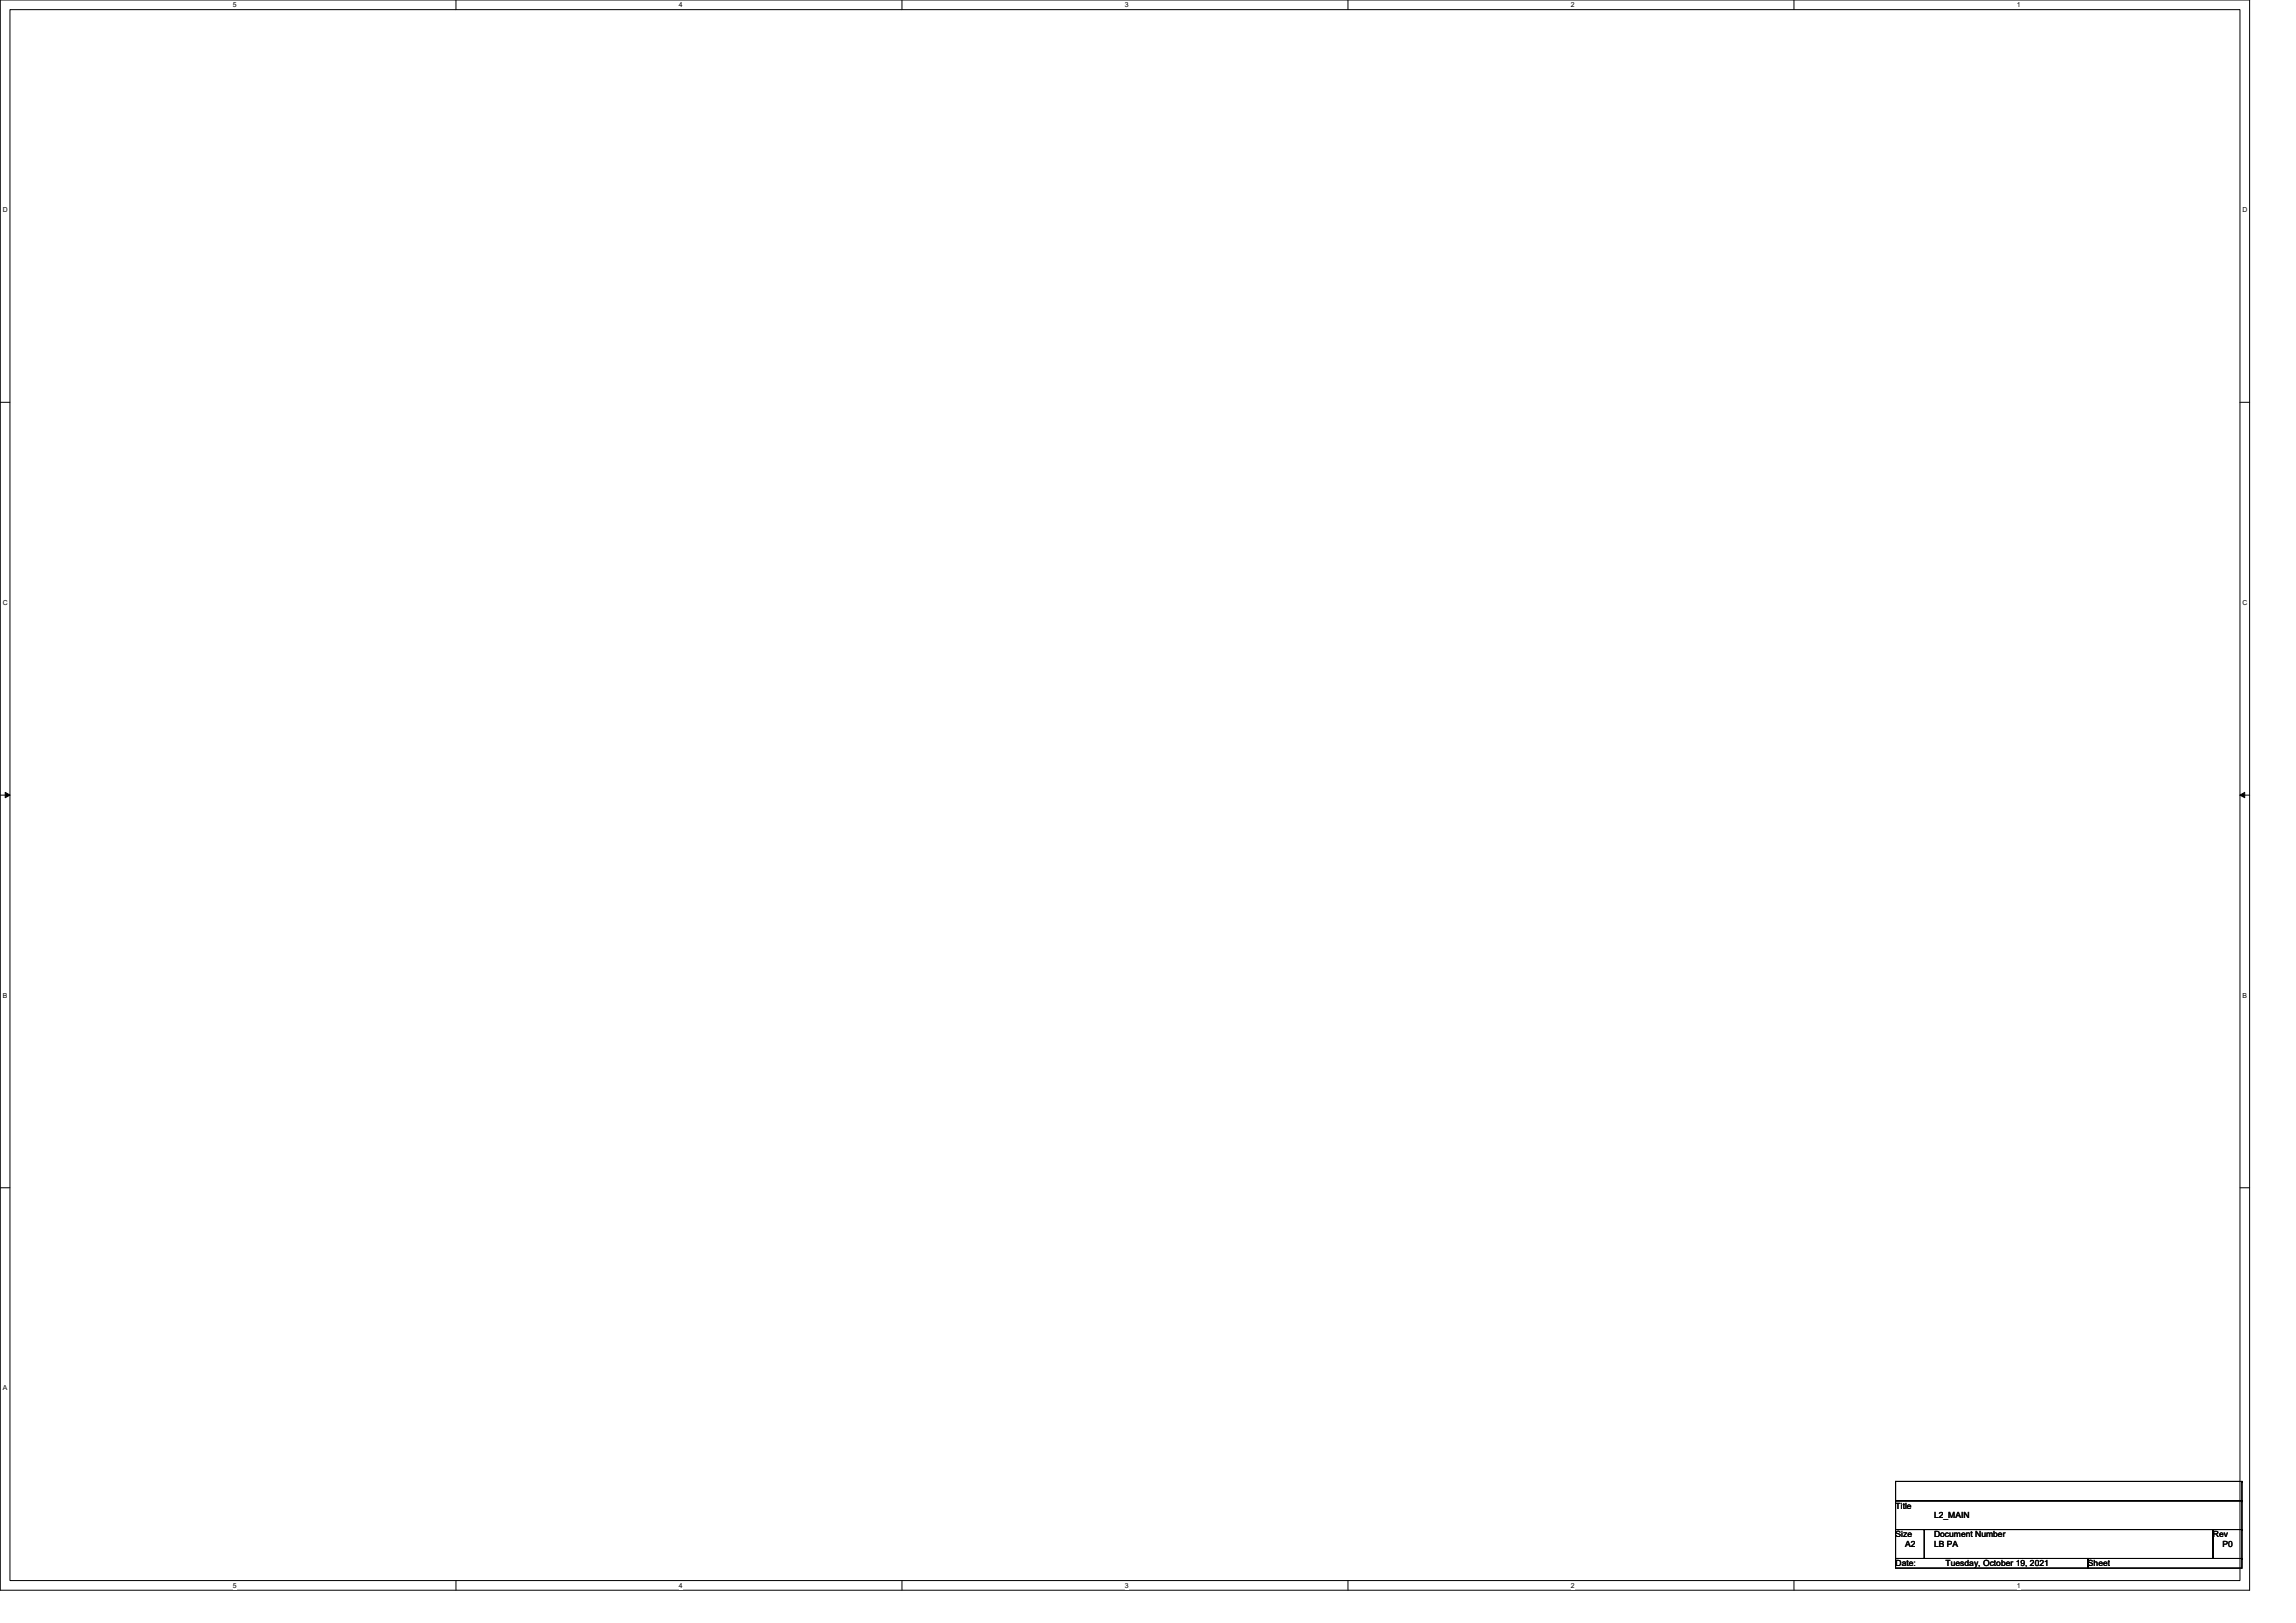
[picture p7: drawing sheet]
<svg xmlns="http://www.w3.org/2000/svg" width="297mm" height="210mm" viewBox="0 0 297 210" stroke-linecap="round" stroke-linejoin="round" font-family="sans-serif">
<defs><g id="words">
<g font-size="1.1">
<text x="245.2" y="195.2">Title</text>
<text x="250.2" y="196.4">L2_MAIN</text>
<text x="245.2" y="198.9">Size</text>
<text x="245.2" y="202.6">Date:</text>
<text x="246.5" y="200.2">A2</text>
<text x="250.2" y="198.9">Document Number</text>
<text x="250.2" y="200.2">LB PA</text>
<text x="251.7" y="202.6">Tuesday, October 19, 2021</text>
<text x="270.1" y="202.6">Sheet</text>
<text x="286.3" y="198.9">Rev</text>
<text x="287.5" y="200.2">P0</text>
</g>
<g font-size=".9">
<text x="30.1" y="1">5</text>
<text x="87.8" y="1">4</text>
<text x="145.5" y="1">3</text>
<text x="203.2" y="1">2</text>
<text x="260.9" y="1">1</text>
<text x=".4" y="27.5">D</text>
<text x="290.1" y="27.5">D</text>
<text x=".4" y="78.3">C</text>
<text x="290.1" y="78.3">C</text>
<text x=".4" y="129.1">B</text>
<text x="290.1" y="129.1">B</text>
<text x=".4" y="179.9">A</text>
<text x="30.1" y="205.4">5</text>
<text x="87.8" y="205.4">4</text>
<text x="145.5" y="205.4">3</text>
<text x="203.2" y="205.4">2</text>
<text x="260.9" y="205.4">1</text>
</g>
</g></defs>
<path d="M0 0h291v205.7h-291zM1.3 1.2h288.5v203.3h-288.5z" fill="none" stroke="#000" stroke-width=".13"/>
<g fill="#fff">
<path d="M30.1 .1h.5v1h-.5z"/>
<path d="M30.1 204.6h.5v1h-.5z"/>
</g>
<path d="M59 0v1.2M59 204.5v1.2" fill="none" stroke="#000" stroke-width=".13"/>
<g fill="#fff">
<path d="M87.8 .1h.5v1h-.5z"/>
<path d="M87.8 204.6h.5v1h-.5z"/>
</g>
<path d="M116.7 0v1.2M116.7 204.5v1.2" fill="none" stroke="#000" stroke-width=".13"/>
<g fill="#fff">
<path d="M145.5 .1h.5v1h-.5z"/>
<path d="M145.5 204.6h.5v1h-.5z"/>
</g>
<path d="M174.4 0v1.2M174.4 204.5v1.2" fill="none" stroke="#000" stroke-width=".13"/>
<g fill="#fff">
<path d="M203.2 .1h.5v1h-.5z"/>
<path d="M203.2 204.6h.5v1h-.5z"/>
</g>
<path d="M232.1 0v1.2M232.1 204.5v1.2" fill="none" stroke="#000" stroke-width=".13"/>
<g fill="#fff">
<path d="M260.9 .1h.5v1h-.5z"/>
<path d="M260.9 204.6h.5v1h-.5z"/>
<path d="M.4 26.6h.6v1h-.6z"/>
<path d="M290.1 26.6h.6v1h-.6z"/>
<path d="M.4 77.4h.6v1h-.6z"/>
<path d="M290.1 77.4h.6v1h-.6z"/>
</g>
<path d="M0 52h1.3M289.8 52h1.2" fill="none" stroke="#000" stroke-width=".13"/>
<g fill="#fff">
<path d="M.4 128.3h.5v1h-.5z"/>
<path d="M290.1 128.3h.6v1h-.6z"/>
</g>
<path d="M0 102.9h1.3M289.8 102.9h1.2" fill="none" stroke="#000" stroke-width=".13"/>
<path d="M.7 102.5l.6 .4-.6 .3zM289.8 102.9l.6-.4v.7z" fill="#000" stroke="#000" stroke-width=".13"/>
<path d="M.4 179.1h.5v1h-.5z" fill="#fff"/>
<g fill="none" stroke="#000" stroke-width=".13">
<path d="M0 153.7h1.3M289.8 153.7h1.2M245.2 191.7h44.8v2.5h-44.8zM245.2 194.2h44.8v3.7h-44.8zM245.2 197.9h3.8v3.7h-3.8zM249 197.9h.1M249 197.9h37.3v3.7h-37.3zM286.3 197.9h.1M286.3 197.9h3.7v3.7h-3.7zM290 191.7h.1M290 194.2h.1M290 197.9h.1"/>
<path d="M245.2 201.6h24.9v1.3h-24.9zM270.1 201.6h.1M270.1 201.6h19.9v1.3h-19.9zM290 201.6h.1"/>
</g>
<use href="#words"/>
</svg>
